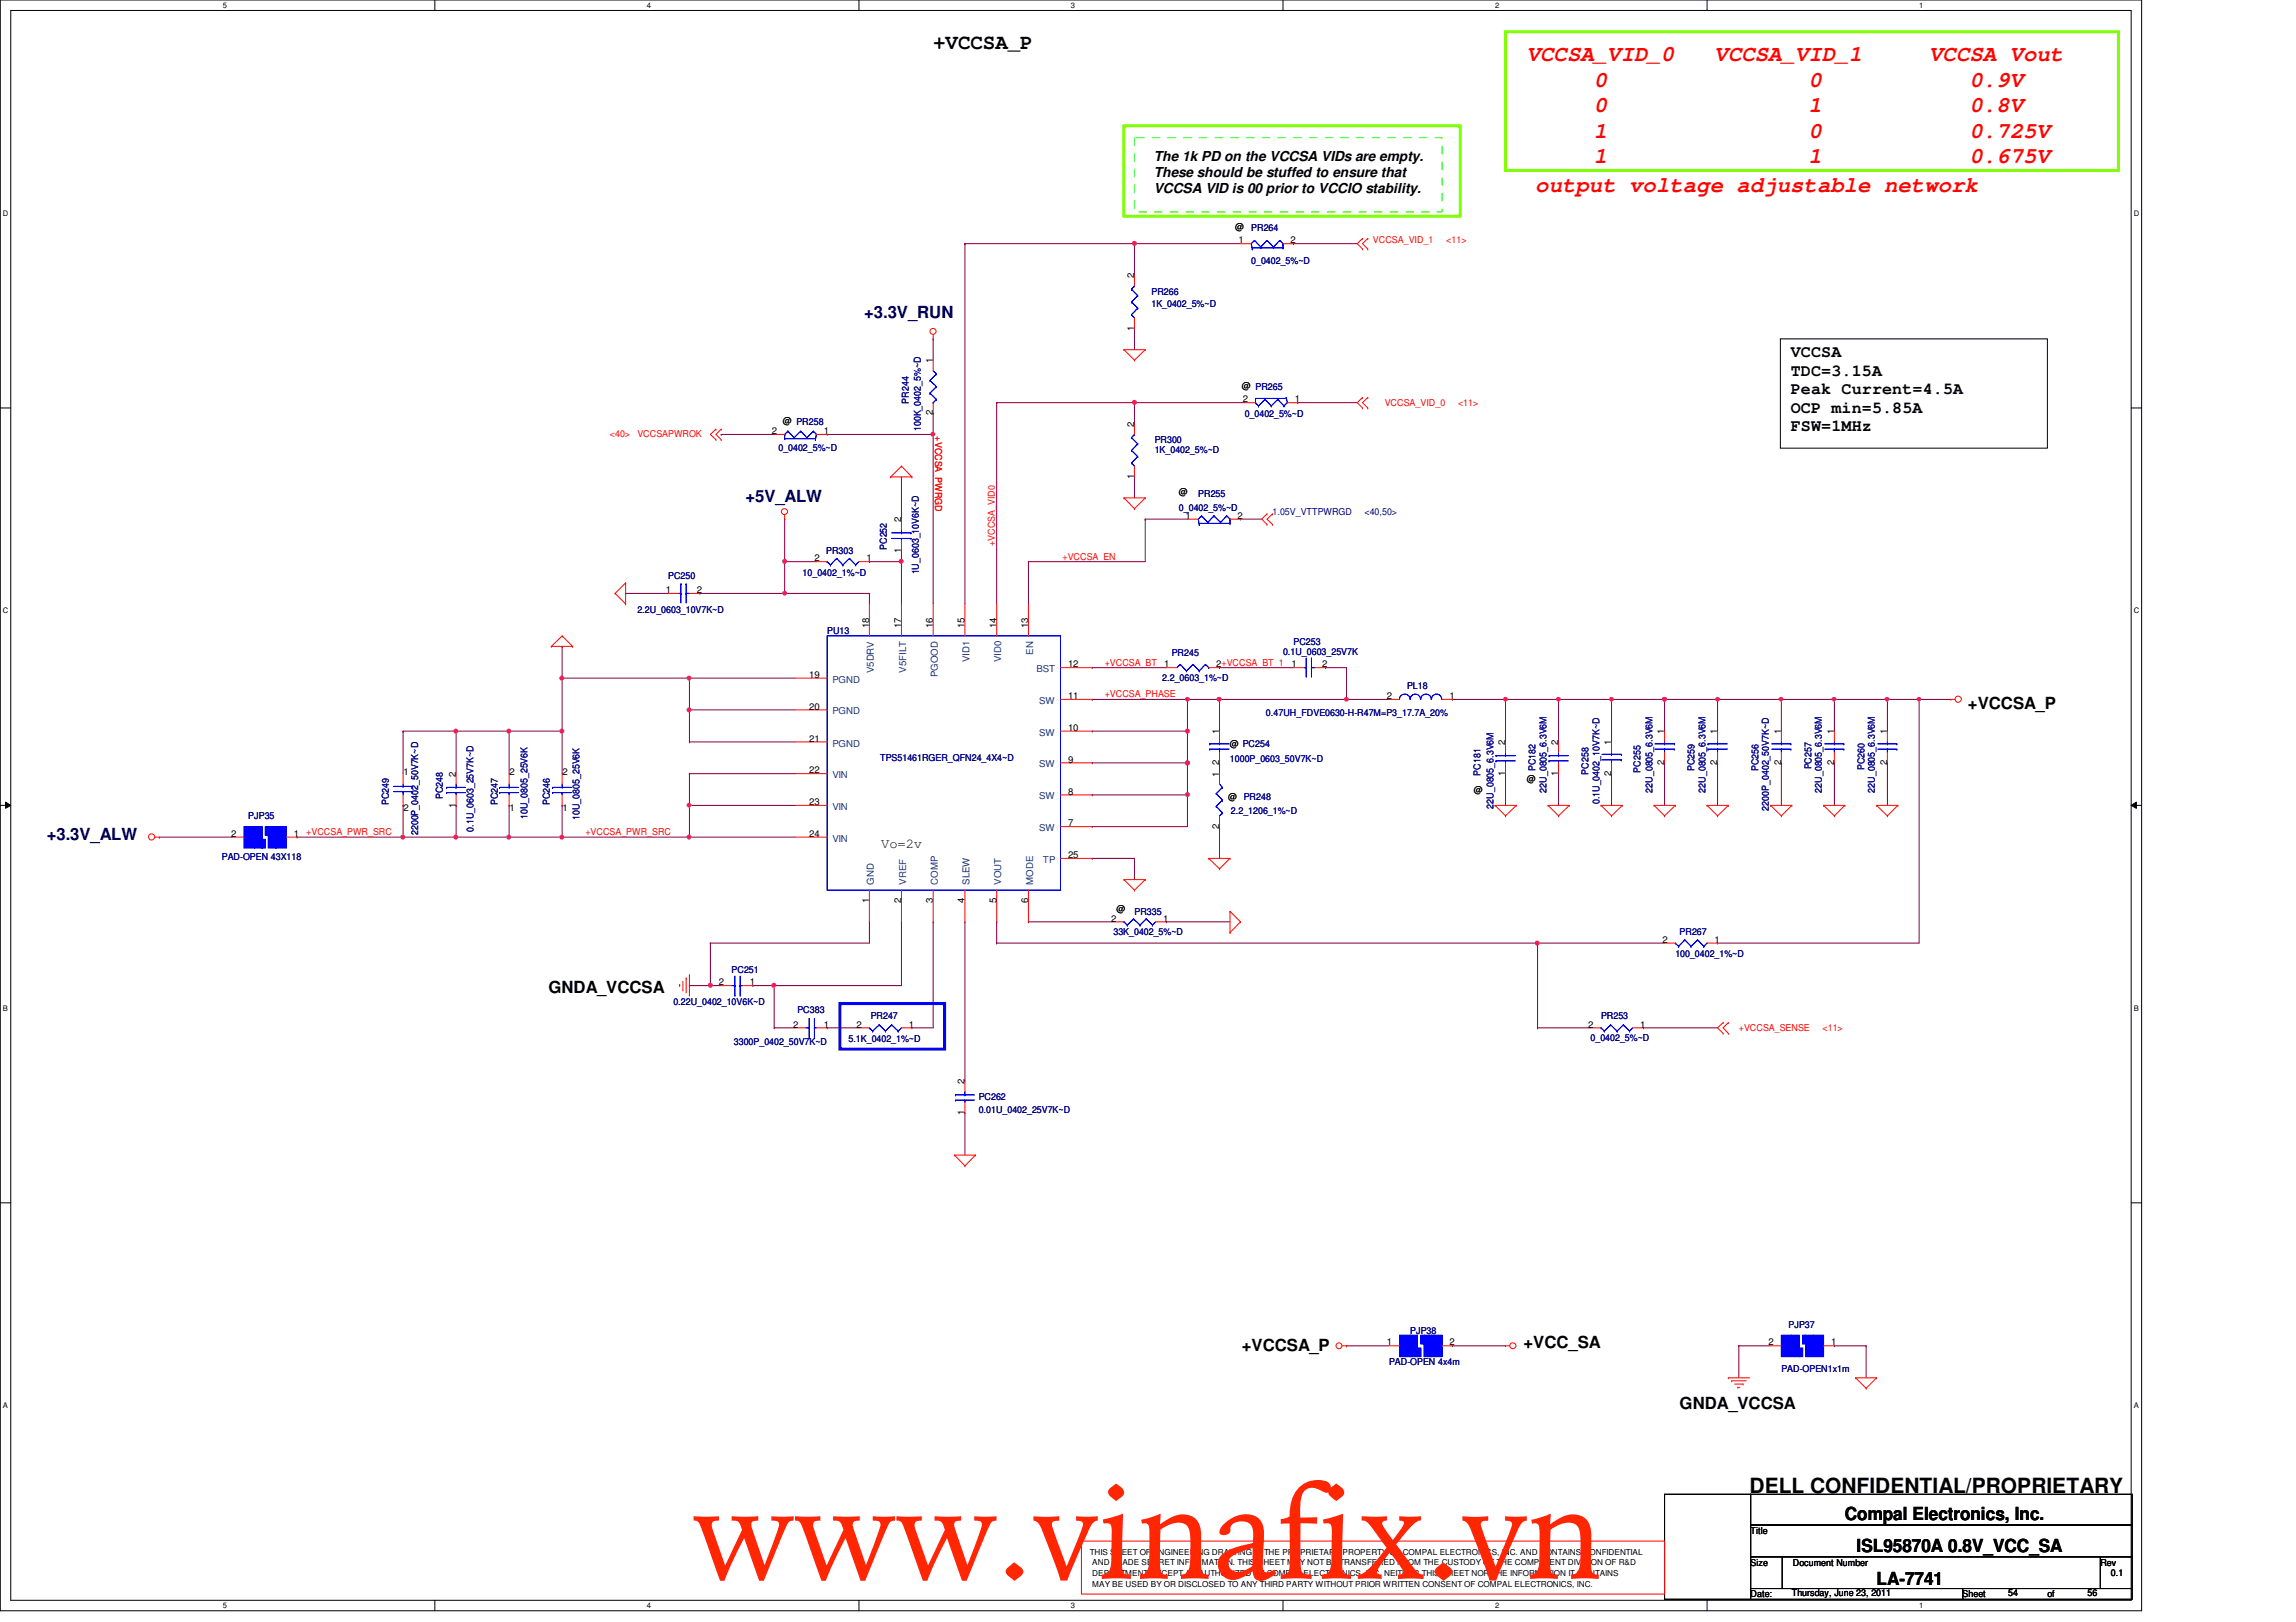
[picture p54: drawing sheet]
<svg xmlns="http://www.w3.org/2000/svg" width="297mm" height="210mm" viewBox="0 0 297 210" stroke-linecap="round" stroke-linejoin="round" font-family="sans-serif">
<defs><g id="words">
<text font-size="16.9" fill="#ff2600" x="89.6" y="204.3">www.vinafix.vn</text>
<g font-size="2.9" fill="#f00">
<text x="197.5" y="7.9">VCCSA_VID_0</text>
<text x="206.2" y="11.2">0</text>
<text x="221.8" y="7.9">VCCSA_VID_1</text>
<text x="234" y="11.2">0</text>
<text x="249.6" y="7.9">VCCSA Vout</text>
<text x="254.8" y="11.2">0.9V</text>
<text x="206.2" y="14.5">0</text>
<text x="206.2" y="17.8">1</text>
<text x="234" y="14.5">1</text>
<text x="234" y="17.8">0</text>
<text x="254.8" y="14.5">0.8V</text>
<text x="254.8" y="17.8">0.725V</text>
<text x="206.2" y="21.1">1</text>
<text x="234" y="21.1">1</text>
<text x="254.8" y="21.1">0.675V</text>
<text x="198.6" y="24.8">output voltage adjustable network</text>
</g>
<g font-size="2.7">
<text x="120.7" y="6.4">+VCCSA_P</text>
<text x="226.4" y="193.2">DELL CONFIDENTIAL/PROPRIETARY</text>
</g>
<g font-size="2.3">
<text x="238.7" y="196.6">Compal Electronics, Inc.</text>
<text x="240.2" y="200.9">ISL95870A 0.8V_VCC_SA</text>
<text x="242.8" y="205.1">LA-7741</text>
</g>
<g font-size="2.2" fill="#000040">
<text x="111.8" y="41.1">+3.3V_RUN</text>
<text x="96.4" y="65">+5V_ALW</text>
<text x="6.1" y="108.7">+3.3V_ALW</text>
</g>
<g font-size="2.2">
<text x="231.7" y="46.2">VCCSA</text>
<text x="231.7" y="48.6">TDC=3.15A</text>
<text x="231.7" y="51">Peak Current=4.5A</text>
<text x="231.7" y="53.4">OCP min=5.85A</text>
<text x="231.7" y="55.8">FSW=1MHz</text>
<text x="254.6" y="91.7">+VCCSA_P</text>
<text x="70.9" y="128.5">GNDA_VCCSA</text>
<text x="160.7" y="174.8">+VCCSA_P</text>
<text x="197.1" y="174.4">+VCC_SA</text>
<text x="217.3" y="182.4">GNDA_VCCSA</text>
</g>
<g font-size="1.8">
<text x="149.3" y="20.8">The 1k PD on the VCCSA VIDs are empty.</text>
<text x="149.3" y="22.9">These should be stuffed to ensure that</text>
<text x="149.3" y="24.9">VCCSA VID is 00 prior to VCCIO stability.</text>
<text x="114" y="109.7">Vo=2v</text>
</g>
<g font-size="1.2">
<text x="159.8" y="29.8">@</text>
<text x="160.2" y="31.5">1</text>
<text x="167" y="31.5">2</text>
<text x="146.7" y="36" transform="rotate(-90 146.7 36)">2</text>
<text x="120.7" y="47" transform="rotate(-90 120.7 47)">1</text>
<text x="146.7" y="42.8" transform="rotate(-90 146.7 42.8)">1</text>
<text x="120.7" y="53.8" transform="rotate(-90 120.7 53.8)">2</text>
<text x="160.7" y="50.4">@ PR265</text>
<text x="160.8" y="52.1">2</text>
<text x="167.5" y="52.1">1</text>
<text x="99.9" y="56.2">2</text>
<text x="101.3" y="54.9">@ PR258</text>
<text x="106.6" y="56.2">1</text>
<text x="146.7" y="55.2" transform="rotate(-90 146.7 55.2)">2</text>
<text x="146.7" y="62" transform="rotate(-90 146.7 62)">1</text>
<text x="152.5" y="64.1">@</text>
<text x="116.6" y="71.6" transform="rotate(-90 116.6 71.6)">1</text>
<text x="116.6" y="67.6" transform="rotate(-90 116.6 67.6)">2</text>
<text x="153.4" y="67.1">1</text>
<text x="160.1" y="67.1">2</text>
<text x="86.1" y="76.8">1</text>
<text x="90.2" y="76.8">2</text>
<text x="105.4" y="72.6">2</text>
<text x="112.1" y="72.6">1</text>
<text x="112.4" y="81.3" transform="rotate(-90 112.4 81.3)">18</text>
<text x="116.6" y="81.3" transform="rotate(-90 116.6 81.3)">17</text>
<text x="120.7" y="81.3" transform="rotate(-90 120.7 81.3)">16</text>
<text x="124.8" y="81.3" transform="rotate(-90 124.8 81.3)">15</text>
<text x="128.9" y="81.3" transform="rotate(-90 128.9 81.3)">14</text>
<text x="133" y="81.3" transform="rotate(-90 133 81.3)">13</text>
<text x="104.7" y="87.7">19</text>
<text x="138.2" y="86.4">12</text>
<text x="150.6" y="86.4">1</text>
<text x="157.3" y="86.4">2+VCCSA_BT_1</text>
<text x="167.1" y="86.4">1</text>
<text x="171.1" y="86.4">2</text>
<text x="104.7" y="91.8">20</text>
<text x="104.7" y="96">21</text>
<text x="138.2" y="90.5">11</text>
<text x="138.2" y="94.6">10</text>
<text x="157.7" y="95" transform="rotate(-90 157.7 95)">1</text>
<text x="179.4" y="90.5">2</text>
<text x="187.5" y="90.5">1</text>
<text x="215.3" y="95" transform="rotate(-90 215.3 95)">1</text>
<text x="222.2" y="95" transform="rotate(-90 222.2 95)">1</text>
<text x="230.4" y="95" transform="rotate(-90 230.4 95)">1</text>
<text x="237.3" y="95" transform="rotate(-90 237.3 95)">1</text>
<text x="244.1" y="95" transform="rotate(-90 244.1 95)">1</text>
<text x="52.2" y="100.2">1</text>
<text x="59" y="100.5" transform="rotate(-90 59 100.5)">2</text>
<text x="65.9" y="100.2">2</text>
<text x="72.8" y="100.2">2</text>
<text x="104.7" y="100.1">22</text>
<text x="138.2" y="98.7">9</text>
<text x="157.7" y="100.5" transform="rotate(-90 157.7 100.5)">1</text>
<text x="157.7" y="99" transform="rotate(-90 157.7 99)">2</text>
<text x="159.1" y="96.7">@ PC254</text>
<text x="194.7" y="100.4" transform="rotate(-90 194.7 100.4)">1</text>
<text x="194.7" y="96.4" transform="rotate(-90 194.7 96.4)">2</text>
<text x="197.5" y="101.3">@</text>
<text x="201.6" y="100.4" transform="rotate(-90 201.6 100.4)">1</text>
<text x="201.6" y="96.4" transform="rotate(-90 201.6 96.4)">2</text>
<text x="208.4" y="100.4" transform="rotate(-90 208.4 100.4)">2</text>
<text x="208.4" y="96.4" transform="rotate(-90 208.4 96.4)">1</text>
<text x="215.3" y="99" transform="rotate(-90 215.3 99)">2</text>
<text x="222.2" y="99" transform="rotate(-90 222.2 99)">2</text>
<text x="230.4" y="99" transform="rotate(-90 230.4 99)">2</text>
<text x="237.3" y="99" transform="rotate(-90 237.3 99)">2</text>
<text x="244.1" y="99" transform="rotate(-90 244.1 99)">2</text>
<text x="52.2" y="105">2</text>
<text x="59" y="104.5" transform="rotate(-90 59 104.5)">1</text>
<text x="65.9" y="105">1</text>
<text x="72.8" y="105">1</text>
<text x="104.7" y="104.2">23</text>
<text x="138.2" y="102.8">8</text>
<text x="138.2" y="106.9">7</text>
<text x="157.7" y="107.2" transform="rotate(-90 157.7 107.2)">2</text>
<text x="158.9" y="103.6">@</text>
<text x="190.7" y="102.6">@</text>
<text x="29.9" y="108.3">2</text>
<text x="38" y="108.3">1</text>
<text x="104.7" y="108.3">24</text>
<text x="138.2" y="111">25</text>
<text x="112.4" y="116.8" transform="rotate(-90 112.4 116.8)">1</text>
<text x="116.6" y="116.8" transform="rotate(-90 116.6 116.8)">2</text>
<text x="120.7" y="116.8" transform="rotate(-90 120.7 116.8)">3</text>
<text x="124.8" y="116.8" transform="rotate(-90 124.8 116.8)">4</text>
<text x="128.9" y="116.8" transform="rotate(-90 128.9 116.8)">5</text>
<text x="133" y="116.8" transform="rotate(-90 133 116.8)">6</text>
<text x="143.8" y="119.3">2</text>
<text x="144.4" y="118">@</text>
<text x="150.5" y="119.3">1</text>
<text x="215.1" y="122">2</text>
<text x="221.8" y="122">1</text>
<text x="93" y="127.5">2</text>
<text x="97" y="127.5">1</text>
<text x="102.6" y="133">2</text>
<text x="106.6" y="133">1</text>
<text x="110.8" y="133">2</text>
<text x="117.6" y="133">1</text>
<text x="205.5" y="133">2</text>
<text x="212.2" y="133">1</text>
<text x="124.8" y="140.3" transform="rotate(-90 124.8 140.3)">2</text>
<text x="124.8" y="144.3" transform="rotate(-90 124.8 144.3)">1</text>
<text x="179.4" y="174.1">1</text>
<text x="187.5" y="174.1">2</text>
<text x="228.8" y="174.1">2</text>
<text x="236.9" y="174.1">1</text>
<text x="226.5" y="198.5">Title</text>
<text x="226.5" y="202.6">Size</text>
<text x="231.9" y="202.6">Document Number</text>
<text x="271.7" y="202.6">Rev</text>
<text x="226.5" y="206.7">Date:</text>
<text x="231.8" y="206.6">Thursday, June 23, 2011</text>
<text x="253.9" y="206.7">Sheet</text>
<text x="259.8" y="206.6">54</text>
<text x="264.9" y="206.7">of</text>
<text x="270.1" y="206.6">56</text>
<text x="273.1" y="204">0.1</text>
</g>
<g font-size="1.2" fill="#000080">
<text x="161.9" y="29.9">PR264</text>
<text x="161.9" y="34.2">0_0402_5%~D</text>
<text x="149" y="38.1">PR266</text>
<text x="149" y="39.8">1K_0402_5%~D</text>
<text x="117.6" y="52.2" transform="rotate(-90 117.6 52.2)">PR244</text>
<text x="161" y="53.9">0_0402_5%~D</text>
<text x="100.7" y="58.3">0_0402_5%~D</text>
<text x="119.1" y="55.8" transform="rotate(-90 119.1 55.8)">100K_0402_5%~D</text>
<text x="149.4" y="57.4">PR300</text>
<text x="149.4" y="58.6">1K_0402_5%~D</text>
<text x="155" y="64.3">PR255</text>
<text x="106.9" y="71.8">PR303</text>
<text x="114.7" y="71.2" transform="rotate(-90 114.7 71.2)">PC252</text>
<text x="152.5" y="66.1">0_0402_5%~D</text>
<text x="164.6" y="66.7">1.05V_VTTPWRGD</text>
<text x="176.5" y="66.7">&lt;40,50&gt;</text>
<text x="86.4" y="74.9">PC250</text>
<text x="103.8" y="74.5">10_0402_1%~D</text>
<text x="118.9" y="74.3" transform="rotate(-90 118.9 74.3)">1U_0603_10V6K~D</text>
<text x="82.5" y="79.3">2.2U_0603_10V7K~D</text>
<text x="107" y="82">PU13</text>
<text x="167.3" y="83.4">PC253</text>
<text x="150.4" y="88.1">2.2_0603_1%~D</text>
<text x="151.6" y="84.9">PR245</text>
<text x="166" y="84.8">0.1U_0603_25V7K</text>
<text x="182" y="89.2">PL18</text>
<text x="163.8" y="92.6">0.47UH_FDVE0630-H-R47M=P3_17.7A_20%</text>
<text x="113.9" y="98.5">TPS51461RGER_QFN24_4X4~D</text>
<text x="159.1" y="98.6">1000P_0603_50V7K~D</text>
<text x="191.6" y="100.4" transform="rotate(-90 191.6 100.4)">PC181</text>
<text x="198.7" y="99.8" transform="rotate(-90 198.7 99.8)">PC182</text>
<text x="205.5" y="100.2" transform="rotate(-90 205.5 100.2)">PC258</text>
<text x="212.3" y="100" transform="rotate(-90 212.3 100)">PC255</text>
<text x="219.2" y="99.8" transform="rotate(-90 219.2 99.8)">PC259</text>
<text x="227.5" y="99.8" transform="rotate(-90 227.5 99.8)">PC256</text>
<text x="234.4" y="99.6" transform="rotate(-90 234.4 99.6)">PC257</text>
<text x="241.2" y="99.7" transform="rotate(-90 241.2 99.7)">PC260</text>
<text x="32.1" y="106">PJP35</text>
<text x="50.3" y="104.2" transform="rotate(-90 50.3 104.2)">PC249</text>
<text x="57.3" y="103.4" transform="rotate(-90 57.3 103.4)">PC248</text>
<text x="61.3" y="107.7" transform="rotate(-90 61.3 107.7)">0.1U_0603_25V7K~D</text>
<text x="64.4" y="104.2" transform="rotate(-90 64.4 104.2)">PC247</text>
<text x="68.2" y="106" transform="rotate(-90 68.2 106)">10U_0805_25V6K</text>
<text x="71.1" y="104.2" transform="rotate(-90 71.1 104.2)">PC246</text>
<text x="75" y="106.1" transform="rotate(-90 75 106.1)">10U_0805_25V6K</text>
<text x="159.3" y="105.4">2.2_1206_1%~D</text>
<text x="160.9" y="103.6">PR248</text>
<text x="193.2" y="104.6" transform="rotate(-90 193.2 104.6)">22U_0805_6.3V6M</text>
<text x="200.1" y="102.6" transform="rotate(-90 200.1 102.6)">22U_0805_6.3V6M</text>
<text x="206.9" y="104.1" transform="rotate(-90 206.9 104.1)">0.1U_0402_10V7K~D</text>
<text x="213.8" y="102.6" transform="rotate(-90 213.8 102.6)">22U_0805_6.3V6M</text>
<text x="220.6" y="102.6" transform="rotate(-90 220.6 102.6)">22U_0805_6.3V6M</text>
<text x="228.9" y="104.9" transform="rotate(-90 228.9 104.9)">2200P_0402_50V7K~D</text>
<text x="235.7" y="102.6" transform="rotate(-90 235.7 102.6)">22U_0805_6.3V6M</text>
<text x="242.6" y="102.6" transform="rotate(-90 242.6 102.6)">22U_0805_6.3V6M</text>
<text x="28.7" y="111.3">PAD-OPEN 43X118</text>
<text x="54.1" y="108.1" transform="rotate(-90 54.1 108.1)">2200P_0402_50V7K~D</text>
<text x="146.8" y="118.4">PR335</text>
<text x="94.7" y="125.9">PC251</text>
<text x="144.1" y="121">33K_0402_5%~D</text>
<text x="216.7" y="123.9">100_0402_1%~D</text>
<text x="217.3" y="121">PR267</text>
<text x="87.1" y="130">0.22U_0402_10V6K~D</text>
<text x="103.2" y="131.1">PC383</text>
<text x="112.6" y="131.8">PR247</text>
<text x="207.1" y="131.8">PR253</text>
<text x="95" y="135.3">3300P_0402_50V7K~D</text>
<text x="109.8" y="134.9">5.1K_0402_1%~D</text>
<text x="205.8" y="134.7">0_0402_5%~D</text>
<text x="126.6" y="142.4">PC262</text>
<text x="126.6" y="144.1">0.01U_0402_25V7K~D</text>
<text x="182.5" y="172.6">PJP38</text>
<text x="231.4" y="171.9">PJP37</text>
<text x="179.7" y="176.7">PAD-OPEN 4x4m</text>
<text x="230.5" y="177.5">PAD-OPEN1x1m</text>
</g>
<g font-size="1.2" fill="#f00">
<text x="177.6" y="31.5">VCCSA_VID_1</text>
<text x="187.1" y="31.5">&lt;11&gt;</text>
<text x="179.2" y="52.6">VCCSA_VID_0</text>
<text x="188.6" y="52.6">&lt;11&gt;</text>
<text x="78.9" y="56.6">&lt;40&gt;</text>
<text x="82.5" y="56.6">VCCSAPWROK</text>
<text x="121" y="56.5" transform="rotate(90 121 56.5)">+VCCSA_PWRGD</text>
<text x="128.7" y="70.7" transform="rotate(-90 128.7 70.7)">+VCCSA_VID0</text>
<text x="137.5" y="72.4">+VCCSA_EN</text>
<text x="142.9" y="86.1">+VCCSA_BT</text>
<text x="142.9" y="90.3">+VCCSA_PHASE</text>
<text x="39.6" y="108.1">+VCCSA_PWR_SRC</text>
<text x="75.7" y="108.1">+VCCSA_PWR_SRC</text>
<text x="225" y="133.5">+VCCSA_SENSE</text>
<text x="235.8" y="133.5">&lt;11&gt;</text>
</g>
<g font-size="1.2" fill="#004080">
<text x="107.7" y="88.3">PGND</text>
<text x="113.1" y="87.1" transform="rotate(-90 113.1 87.1)">V5DRV</text>
<text x="117.2" y="87" transform="rotate(-90 117.2 87)">V5FILT</text>
<text x="121.3" y="87.6" transform="rotate(-90 121.3 87.6)">PGOOD</text>
<text x="125.4" y="85.7" transform="rotate(-90 125.4 85.7)">VID1</text>
<text x="129.5" y="85.7" transform="rotate(-90 129.5 85.7)">VID0</text>
<text x="133.6" y="84.7" transform="rotate(-90 133.6 84.7)">EN</text>
<text x="134.1" y="87">BST</text>
<text x="107.7" y="92.5">PGND</text>
<text x="134.4" y="91.1">SW</text>
<text x="134.4" y="95.2">SW</text>
<text x="107.7" y="96.6">PGND</text>
<text x="107.7" y="100.7">VIN</text>
<text x="134.4" y="99.3">SW</text>
<text x="107.7" y="104.8">VIN</text>
<text x="134.4" y="103.5">SW</text>
<text x="134.4" y="107.6">SW</text>
<text x="107.7" y="108.9">VIN</text>
<text x="134.9" y="111.7">TP</text>
<text x="113.1" y="114.5" transform="rotate(-90 113.1 114.5)">GND</text>
<text x="117.2" y="114.5" transform="rotate(-90 117.2 114.5)">VREF</text>
<text x="121.3" y="114.5" transform="rotate(-90 121.3 114.5)">COMP</text>
<text x="125.4" y="114.5" transform="rotate(-90 125.4 114.5)">SLEW</text>
<text x="129.5" y="114.5" transform="rotate(-90 129.5 114.5)">VOUT</text>
<text x="133.6" y="114.5" transform="rotate(-90 133.6 114.5)">MODE</text>
</g>
<g font-size="1.1">
<text x="141" y="201.2">THIS SHEET OF ENGINEERING DRAWING IS THE PROPRIETARY PROPERTY OF COMPAL ELECTRONICS, INC. AND CONTAINS CONFIDENTIAL</text>
<text x="141.3" y="202.6">AND TRADE SECRET INFORMATION. THIS SHEET MAY NOT BE TRANSFERED FROM THE CUSTODY OF THE COMPETENT DIVISION OF R&amp;D</text>
<text x="141.3" y="204">DEPARTMENT EXCEPT AS AUTHORIZED BY COMPAL ELECTRONICS, INC. NEITHER THIS SHEET NOR THE INFORMATION IT CONTAINS</text>
<text x="141.3" y="205.3">MAY BE USED BY OR DISCLOSED TO ANY THIRD PARTY WITHOUT PRIOR WRITTEN CONSENT OF COMPAL ELECTRONICS, INC.</text>
</g>
<g font-size="1">
<text x="28.8" y="1">5</text>
<text x="83.7" y="1">4</text>
<text x="138.6" y="1">3</text>
<text x="193.4" y="1">2</text>
<text x="248.3" y="1">1</text>
<text x=".4" y="27.9">D</text>
<text x="276.1" y="27.9">D</text>
<text x=".4" y="79.4">C</text>
<text x="276.1" y="79.4">C</text>
<text x=".4" y="130.8">B</text>
<text x="276.1" y="130.8">B</text>
<text x=".4" y="182.2">A</text>
<text x="276.1" y="182.2">A</text>
<text x="28.8" y="208.1">5</text>
<text x="83.7" y="208.1">4</text>
<text x="138.6" y="208.1">3</text>
<text x="193.4" y="208.1">2</text>
<text x="248.3" y="208.1">1</text>
</g>
</g></defs>
<path d="M0 0h277.1v208.4h-277.1zM1.4 1.4h274.3v205.7h-274.3z" fill="none" stroke="#000" stroke-width=".13"/>
<g fill="#fff">
<path d="M28.8 .1h.6v1.1h-.6z"/>
<path d="M28.8 207.2h.6v1.1h-.6z"/>
</g>
<path d="M56.3 0v1.4M56.3 207.1v1.3" fill="none" stroke="#000" stroke-width=".13"/>
<g fill="#fff">
<path d="M83.7 .1h.5v1.1h-.5z"/>
<path d="M83.7 207.2h.5v1.1h-.5z"/>
</g>
<path d="M111.1 0v1.4M111.1 207.1v1.3" fill="none" stroke="#000" stroke-width=".13"/>
<g fill="#fff">
<path d="M138.6 .1h.5v1.1h-.5z"/>
<path d="M138.6 207.2h.5v1.1h-.5z"/>
</g>
<path d="M166 0v1.4M166 207.1v1.3" fill="none" stroke="#000" stroke-width=".13"/>
<g fill="#fff">
<path d="M193.4 .1h.6v1.1h-.6z"/>
<path d="M193.4 207.2h.6v1.1h-.6z"/>
</g>
<path d="M220.8 0v1.4M220.8 207.1v1.3" fill="none" stroke="#000" stroke-width=".13"/>
<g fill="#fff">
<path d="M248.3 .1h.5v1.1h-.5z"/>
<path d="M248.3 207.2h.5v1.1h-.5z"/>
<path d="M.4 27.1h.7v1.1h-.7z"/>
<path d="M276.1 27.1h.7v1.1h-.7z"/>
<path d="M.4 78.5h.7v1.1h-.7z"/>
<path d="M276.1 78.5h.7v1.1h-.7z"/>
</g>
<path d="M0 52.8h1.4M275.7 52.8h1.4" fill="none" stroke="#000" stroke-width=".13"/>
<g fill="#fff">
<path d="M.4 129.9h.6v1.1h-.6z"/>
<path d="M276.1 129.9h.6v1.1h-.6z"/>
</g>
<path d="M0 104.2h1.4M.7 103.8l.7 .4-.7 .4zM275.7 104.2l.7-.4v.8zM275.7 104.2h1.4" fill="none" stroke="#000" stroke-width=".13"/>
<path d="M.7 103.8l.7 .4-.7 .4zM275.7 104.2l.7-.4v.8z" fill="#000"/>
<g fill="#fff">
<path d="M.4 181.4h.6v1.1h-.6z"/>
<path d="M276.1 181.4h.6v1.1h-.6z"/>
</g>
<path d="M0 155.7h1.4M275.7 155.7h1.4" fill="none" stroke="#000" stroke-width=".13"/>
<path d="M59 108.3h.1M59 108.3h6.9" fill="none" stroke="#800040" stroke-width=".13"/>
<circle cx="65.8" cy="108.3" r=".26" fill="#f0f"/>
<circle cx="65.8" cy="108.3" r=".26" fill="none" stroke="#f0f" stroke-width=".13"/>
<circle cx="59" cy="108.3" r=".26" fill="#f0f"/>
<circle cx="59" cy="108.3" r=".26" fill="none" stroke="#f0f" stroke-width=".13"/>
<path d="M59 94.6h.1M59 94.6h6.9" fill="none" stroke="#800040" stroke-width=".13"/>
<circle cx="65.8" cy="94.6" r=".26" fill="#f0f"/>
<circle cx="65.8" cy="94.6" r=".26" fill="none" stroke="#f0f" stroke-width=".13"/>
<circle cx="59" cy="94.6" r=".26" fill="#f0f"/>
<circle cx="59" cy="94.6" r=".26" fill="none" stroke="#f0f" stroke-width=".13"/>
<g fill="none" stroke="#800040" stroke-width=".13">
<path d="M72.7 94.6h.1M72.7 94.6v5.5M157.8 86.4h.1M157.8 86.4h9.5M208.5 90.5h.1M208.5 90.5v5.5M208.5 90.5h6.8M52.2 104.2h.1M52.2 104.2v4.1M59 104.2h.1M59 104.2v4.1M65.9 104.2h.1"/>
<path d="M65.9 104.2v4.1M72.7 104.2h.1M72.7 104.2v4.1M89.2 108.3h.1M89.2 108.3h13.7"/>
</g>
<circle cx="215.3" cy="90.5" r=".25" fill="#f0f"/>
<circle cx="215.3" cy="90.5" r=".25" fill="none" stroke="#f0f" stroke-width=".13"/>
<circle cx="208.5" cy="90.5" r=".25" fill="#f0f"/>
<circle cx="208.5" cy="90.5" r=".25" fill="none" stroke="#f0f" stroke-width=".13"/>
<path d="M215.3 90.5h.1M215.3 90.5v4.1M215.3 90.5h6.9M222.2 90.5h.1M222.2 90.5v4.1" fill="none" stroke="#800040" stroke-width=".13"/>
<circle cx="215.3" cy="90.5" r=".25" fill="#f0f"/>
<circle cx="215.3" cy="90.5" r=".25" fill="none" stroke="#f0f" stroke-width=".13"/>
<path d="M52.2 94.6h.1M52.2 94.6v5.5M59 94.6h.1M59 94.6v5.5M52.2 108.3h.1M52.2 108.3h6.8" fill="none" stroke="#800040" stroke-width=".13"/>
<circle cx="52.1" cy="108.3" r=".26" fill="#f0f"/>
<circle cx="52.1" cy="108.3" r=".26" fill="none" stroke="#f0f" stroke-width=".13"/>
<g fill="none" stroke="#800040" stroke-width=".13">
<path d="M222.2 98.7h.1M222.2 98.7v5.5M230.5 90.5h.1M230.5 90.5v4.1M248.3 90.5h.1M248.3 90.5h4.1M20.6 108.3h.1M20.6 108.3h9.6M208.5 100.1h.1M208.5 100.1v4.1M174.2 174.2h.1M174.2 174.2h5.5"/>
<path d="M225 174.2h.1M225 174.2h4.1M225 174.2v4.1M237.3 174.2h.1M237.3 174.2h4.1M241.4 174.2h.1M241.4 174.2v4.1"/>
</g>
<circle cx="230.4" cy="90.5" r=".25" fill="#f0f"/>
<circle cx="230.4" cy="90.5" r=".25" fill="none" stroke="#f0f" stroke-width=".13"/>
<path d="M222.2 90.5h.1M222.2 90.5h8.3" fill="none" stroke="#800040" stroke-width=".13"/>
<circle cx="222.2" cy="90.5" r=".25" fill="#f0f"/>
<circle cx="222.2" cy="90.5" r=".25" fill="none" stroke="#f0f" stroke-width=".13"/>
<path d="M65.9 94.6h.1M65.9 94.6v5.5M65.9 94.6h6.8M157.8 90.5h.1M157.8 98.7h.1M157.8 90.5v4.1M157.8 98.7v1.4M230.5 98.7h.1M230.5 98.7v5.5M157.8 107h.1M157.8 107v4.1" fill="none" stroke="#800040" stroke-width=".13"/>
<circle cx="72.7" cy="94.6" r=".26" fill="#f0f"/>
<circle cx="72.7" cy="94.6" r=".26" fill="none" stroke="#f0f" stroke-width=".13"/>
<g fill="none" stroke="#800040" stroke-width=".13">
<path d="M141.3 86.4h.1M141.3 86.4h9.6M215.3 98.7h.1M215.3 98.7v5.5M230.5 90.5h.1M230.5 90.5h13.7M237.3 98.7h.1M237.3 90.5h.1M237.3 90.5v4.1M237.3 98.7v5.5M244.2 98.7h.1M244.2 90.5h.1"/>
<path d="M244.2 90.5v4.1M244.2 98.7v5.5M212.6 133h.1M212.6 133h9.6M187.9 174.2h.1M187.9 174.2h6.9"/>
</g>
<circle cx="237.3" cy="90.5" r=".25" fill="#f0f"/>
<circle cx="237.3" cy="90.5" r=".25" fill="none" stroke="#f0f" stroke-width=".13"/>
<path d="M157.8 90.5h.1M157.8 90.5h16.4" fill="none" stroke="#800040" stroke-width=".13"/>
<circle cx="157.7" cy="90.5" r=".25" fill="#f0f"/>
<circle cx="157.7" cy="90.5" r=".25" fill="none" stroke="#f0f" stroke-width=".13"/>
<g fill="none" stroke="#800040" stroke-width=".13">
<path d="M93.3 56.2h.1M93.3 56.2h6.9M148.2 67.2h.1M148.2 67.2v5.5M148.2 67.2h5.4M160.5 67.2h.1M160.5 67.2h2.7M141.3 94.6h.1M141.3 94.6h12.3M153.6 90.5h.1M153.6 94.6h.1M153.6 90.5v8.2"/>
<path d="M171.5 86.4h.1M171.5 86.4h2.7M174.2 86.4h.1M174.2 86.4v4.1M141.3 107h.1M141.3 107h12.3"/>
</g>
<circle cx="153.6" cy="98.7" r=".26" fill="#f0f"/>
<circle cx="153.6" cy="98.7" r=".26" fill="none" stroke="#f0f" stroke-width=".13"/>
<circle cx="153.6" cy="94.6" r=".26" fill="#f0f"/>
<circle cx="153.6" cy="94.6" r=".26" fill="none" stroke="#f0f" stroke-width=".13"/>
<path d="M141.3 102.9h.1M141.3 102.9h12.3M153.6 102.9h.1M153.6 102.9v4.1" fill="none" stroke="#800040" stroke-width=".13"/>
<circle cx="153.6" cy="102.8" r=".26" fill="#f0f"/>
<circle cx="153.6" cy="102.8" r=".26" fill="none" stroke="#f0f" stroke-width=".13"/>
<path d="M141.3 98.7h.1M141.3 98.7h12.3M153.6 90.5h.1M153.6 90.5h4.2" fill="none" stroke="#800040" stroke-width=".13"/>
<circle cx="157.7" cy="90.5" r=".25" fill="#f0f"/>
<circle cx="157.7" cy="90.5" r=".25" fill="none" stroke="#f0f" stroke-width=".13"/>
<circle cx="153.6" cy="90.5" r=".25" fill="#f0f"/>
<circle cx="153.6" cy="90.5" r=".25" fill="none" stroke="#f0f" stroke-width=".13"/>
<path d="M174.2 90.5h.1M174.2 90.5h5.5" fill="none" stroke="#800040" stroke-width=".13"/>
<circle cx="174.2" cy="90.5" r=".25" fill="#f0f"/>
<circle cx="174.2" cy="90.5" r=".25" fill="none" stroke="#f0f" stroke-width=".13"/>
<path d="M52.2 94.6h.1M52.2 94.6h6.8M38.4 108.3h.1M38.4 108.3h13.8M65.9 108.3h.1M65.9 108.3h6.8M89.2 104.2h.1M89.2 104.2h13.7M89.2 104.2v4.1" fill="none" stroke="#800040" stroke-width=".13"/>
<circle cx="89.1" cy="108.3" r=".26" fill="#f0f"/>
<circle cx="89.1" cy="108.3" r=".26" fill="none" stroke="#f0f" stroke-width=".13"/>
<circle cx="89.2" cy="104.2" r=".25" fill="#f0f"/>
<circle cx="89.2" cy="104.2" r=".25" fill="none" stroke="#f0f" stroke-width=".13"/>
<path d="M72.7 108.3h.1M72.7 108.3h16.5" fill="none" stroke="#800040" stroke-width=".13"/>
<circle cx="72.7" cy="108.3" r=".26" fill="#f0f"/>
<circle cx="72.7" cy="108.3" r=".26" fill="none" stroke="#f0f" stroke-width=".13"/>
<g fill="none" stroke="#800040" stroke-width=".13">
<path d="M124.8 31.5h.1M124.8 31.5v46.6M120.7 56.2h.1M120.7 56.2v21.9M128.9 52.1h.1M128.9 52.1v26M146.8 52.1h.1M146.8 52.1v2.8M133 72.7h.1M133 72.7h15.2M133 72.7v5.4M146.8 61.7h.1"/>
<path d="M146.8 61.7v2.7M89.2 100.1h.1M89.2 100.1h13.7M89.2 100.1v4.1"/>
</g>
<circle cx="120.7" cy="56.2" r=".25" fill="#f0f"/>
<circle cx="120.7" cy="56.2" r=".25" fill="none" stroke="#f0f" stroke-width=".13"/>
<path d="M80.9 76.8h.1M80.9 76.8h5.5M101.5 76.8h.1M101.5 76.8h11M116.6 61.7h.1M116.6 61.7v5.5" fill="none" stroke="#800040" stroke-width=".13"/>
<circle cx="101.5" cy="76.8" r=".25" fill="#f0f"/>
<circle cx="101.5" cy="76.8" r=".25" fill="none" stroke="#f0f" stroke-width=".13"/>
<path d="M116.6 72.7h.1M116.6 72.7v5.4" fill="none" stroke="#800040" stroke-width=".13"/>
<circle cx="116.6" cy="72.6" r=".26" fill="#f0f"/>
<circle cx="116.6" cy="72.6" r=".26" fill="none" stroke="#f0f" stroke-width=".13"/>
<path d="M107 56.2h.1M120.7 43.9h.1M120.7 53.5h.1M120.7 43.9v2.7M120.7 53.5v2.7h-13.7M112.5 76.8h.1M112.5 76.8v1.3M72.7 87.8h.1M72.7 87.8v6.8" fill="none" stroke="#800040" stroke-width=".13"/>
<circle cx="72.7" cy="87.8" r=".26" fill="#f0f"/>
<circle cx="72.7" cy="87.8" r=".26" fill="none" stroke="#f0f" stroke-width=".13"/>
<path d="M89.2 96h.1M89.2 91.9h.1M89.2 96h13.7M89.2 91.9v4.1" fill="none" stroke="#800040" stroke-width=".13"/>
<circle cx="89.1" cy="91.9" r=".26" fill="#f0f"/>
<circle cx="89.1" cy="91.9" r=".26" fill="none" stroke="#f0f" stroke-width=".13"/>
<path d="M72.7 83.7h.1M72.7 83.7v4.1M89.2 87.8h.1M89.2 91.9h.1M89.2 87.8h13.7M89.2 91.9h13.7M89.2 87.8v4.1" fill="none" stroke="#800040" stroke-width=".13"/>
<circle cx="89.1" cy="87.8" r=".26" fill="#f0f"/>
<circle cx="89.1" cy="87.8" r=".26" fill="none" stroke="#f0f" stroke-width=".13"/>
<g fill="none" stroke="#800040" stroke-width=".13">
<path d="M72.7 87.8h.1M72.7 87.8h16.5M116.6 119.3h.1M116.6 119.3v8.3M120.7 119.3h.1M120.7 119.3v13.7h-2.7M97.4 127.6h.1M97.4 127.6h2.8M100.2 133h.1M100.2 127.6h.1M100.2 133h2.7M100.2 127.6v5.4"/>
<path d="M118 133h.1"/>
</g>
<circle cx="100.1" cy="127.5" r=".26" fill="#f0f"/>
<circle cx="100.1" cy="127.5" r=".26" fill="none" stroke="#f0f" stroke-width=".13"/>
<path d="M89.2 127.6h.1M89.2 127.6h4.1M91.9 122h.1M91.9 127.6h.1M91.9 122h20.6M91.9 122v5.6M100.2 127.6h.1M100.2 127.6h16.4" fill="none" stroke="#800040" stroke-width=".13"/>
<circle cx="91.9" cy="127.5" r=".26" fill="#f0f"/>
<circle cx="91.9" cy="127.5" r=".26" fill="none" stroke="#f0f" stroke-width=".13"/>
<path d="M128.9 119.3h.1M128.9 119.3v2.7M198.9 122h.1M198.9 122h16.4M124.8 144h.1M124.8 144v5.5" fill="none" stroke="#800040" stroke-width=".13"/>
<circle cx="198.9" cy="122" r=".26" fill="#f0f"/>
<circle cx="198.9" cy="122" r=".26" fill="none" stroke="#f0f" stroke-width=".13"/>
<path d="M248.3 90.5h.1M248.3 90.5v31.5" fill="none" stroke="#800040" stroke-width=".13"/>
<path d="M248.1 90.3h.3l.1 .2-.1 .1-.2 .1-.1-.1z" fill-rule="evenodd" fill="#f0f"/>
<path d="M248.1 90.3h.3l.1 .2-.1 .1-.2 .1-.1-.1z" fill="none" stroke="#f0f" stroke-width=".13"/>
<path d="M244.2 90.5h.1M244.2 90.5h4.1" fill="none" stroke="#800040" stroke-width=".13"/>
<circle cx="244.1" cy="90.5" r=".25" fill="#f0f"/>
<circle cx="244.1" cy="90.5" r=".25" fill="none" stroke="#f0f" stroke-width=".13"/>
<g fill="none" stroke="#800040" stroke-width=".13">
<path d="M90.5 76.8h.1M90.5 76.8h11M101.5 67.2h.1M101.5 72.7h.1M101.5 67.2v5.5M101.5 72.7h4.1M187.9 90.5h.1M187.9 90.5h6.9M124.8 119.3h.1M124.8 119.3v20.6M141.3 111.1h.1M141.3 111.1h5.5"/>
<path d="M146.8 111.1h.1M146.8 111.1v2.7M198.9 133h.1M198.9 133h6.9M198.9 122v11M222.2 122h.1M222.2 122h26.1"/>
</g>
<circle cx="101.5" cy="72.6" r=".26" fill="#f0f"/>
<circle cx="101.5" cy="72.6" r=".26" fill="none" stroke="#f0f" stroke-width=".13"/>
<path d="M101.5 72.7h.1M101.5 72.7v4.1M112.5 72.7h.1M116.6 71.3h.1M116.6 71.3v1.4h-4.1M201.6 90.5h.1M201.6 90.5v5.5" fill="none" stroke="#800040" stroke-width=".13"/>
<circle cx="201.6" cy="90.5" r=".25" fill="#f0f"/>
<circle cx="201.6" cy="90.5" r=".25" fill="none" stroke="#f0f" stroke-width=".13"/>
<path d="M128.9 52.1h.1M128.9 52.1h17.9M194.8 90.5h.1M194.8 90.5v5.5M201.6 90.5h.1M201.6 90.5h6.9M194.8 100.1h.1M194.8 100.1v4.1M201.6 100.1h.1M201.6 100.1v4.1" fill="none" stroke="#800040" stroke-width=".13"/>
<circle cx="146.8" cy="52.1" r=".26" fill="#f0f"/>
<circle cx="146.8" cy="52.1" r=".26" fill="none" stroke="#f0f" stroke-width=".13"/>
<g fill="none" stroke="#800040" stroke-width=".13">
<path d="M146.8 52.1h.1M146.8 52.1h14.2M167.9 52.1h.1M167.9 52.1h7.7M153.6 98.7h.1M153.6 98.7v4.2M112.5 119.3h.1M112.5 119.3v2.7M133 119.3h.1M133 119.3h11.1M150.9 119.3h.1M150.9 119.3h8.2"/>
<path d="M107 133h.1M107 133h4.1M128.9 122h.1M128.9 122h70"/>
</g>
<circle cx="153.6" cy="98.7" r=".26" fill="#f0f"/>
<circle cx="153.6" cy="98.7" r=".26" fill="none" stroke="#f0f" stroke-width=".13"/>
<path d="M141.3 90.5h.1M141.3 90.5h12.3M194.8 90.5h.1M194.8 90.5h6.8" fill="none" stroke="#800040" stroke-width=".13"/>
<circle cx="194.8" cy="90.5" r=".25" fill="#f0f"/>
<circle cx="194.8" cy="90.5" r=".25" fill="none" stroke="#f0f" stroke-width=".13"/>
<path d="M146.8 31.5h.1M146.8 31.5h13.7M167.3 31.5h.1M167.3 31.5h8.3" fill="none" stroke="#800040" stroke-width=".13"/>
<circle cx="146.8" cy="31.5" r=".26" fill="#f0f"/>
<circle cx="146.8" cy="31.5" r=".26" fill="none" stroke="#f0f" stroke-width=".13"/>
<path d="M124.8 31.5h.1M124.8 31.5h22M146.8 31.5h.1M146.8 31.5v4.1M146.8 42.5h.1M146.8 42.5v2.8" fill="none" stroke="#800040" stroke-width=".13"/>
<g fill="none" stroke="#f00" stroke-width=".13">
<path d="M146.8 35.6v1.4M176.3 32.2h.1M176.3 30.9h.1M176.3 30.9l-.7 .6 .7 .7M176.9 30.9h.1M176.9 32.2h.1M176.9 30.9l-.6 .6 .6 .7M92.6 56.9h.1M92.6 55.5h.1M92.6 55.5l-.7 .7 .7 .7M93.3 56.9h.1M93.3 55.5h.1"/>
<path d="M93.3 55.5l-.7 .7 .7 .7M100.2 56.2h1.3M105.6 56.2h1.4M120.7 43.9h.1M120.7 43.3v.6M120.7 46.6v1.4M120.7 52.1v1.4M145.4 45.3h.1M145.4 45.3h2.8M145.4 45.3l1.4 1.3M146.8 46.6h.1M146.8 41.1v1.4"/>
<path d="M146.8 54.9v1.3M148.2 45.3h.1M148.2 45.3l-1.4 1.3M176.3 51.4h.1M176.3 52.8h.1M176.3 51.4l-.7 .7 .7 .7M176.9 52.8h.1M176.9 51.4h.1M176.9 51.4l-.6 .7 .6 .7M79.6 76.8h.1M79.6 76.8l1.3 1.3M80.9 75.4h.1"/>
<path d="M80.9 78.1h.1M80.9 75.4v2.7M80.9 75.4l-1.3 1.4M86.4 76.8h1.4M89.2 76.8h1.3M101.5 67.2h.1M101.5 66.6v.6M112.5 78.1v4.2M115.2 61.7h.1M115.2 61.7h2.8M116.6 60.3h.1M116.6 60.3l1.4 1.4"/>
<path d="M116.6 60.3l-1.4 1.4M116.6 78.1v4.2M118 61.7h.1M120.7 78.1v4.2M124.8 78.1v4.2M128.9 78.1v4.2M133 78.1v4.2M145.4 64.4h.1M145.4 64.4h2.8M145.4 64.4l1.4 1.4M146.8 65.8h.1M146.8 60.3v1.4"/>
<path d="M148.2 64.4h.1M148.2 64.4l-1.4 1.4M163.9 66.5h.1M163.9 67.9h.1M163.9 66.5l-.7 .7 .7 .7M164.6 67.9h.1M164.6 66.5h.1M164.6 66.5l-.7 .7 .7 .7M71.3 83.7h.1M71.3 83.7h2.8M72.7 82.3h.1M72.7 82.3l1.4 1.4"/>
<path d="M72.7 82.3l-1.4 1.4M74.1 83.7h.1M102.9 91.9h4.1M102.9 96h4.1M102.9 87.8h4.1M137.2 90.5h4.1M137.2 86.4h4.1M137.2 98.7h4.1M137.2 94.6h4.1M150.9 86.4h1.4M156.4 86.4h1.4M208.5 96v1.4"/>
<path d="M208.5 98.7v1.4M230.5 94.6v1.4M230.5 97.4v1.3M252.4 90.5h.1M252.4 90.5h.5M20.1 108.3h.5M20.6 108.3h.1M52.2 100.1v1.4M52.2 102.9v1.3M65.9 100.1v1.4M65.9 102.9v1.3M102.9 108.3h4.1"/>
<path d="M102.9 104.2h4.1M102.9 100.1h4.1M112.5 115.2v4.1M116.6 115.2v4.1M120.7 115.2v4.1M124.8 115.2v4.1M128.9 115.2v4.1M133 115.2v4.1M137.2 111.1h4.1M137.2 102.9h4.1M137.2 107h4.1M145.4 113.8h.1"/>
<path d="M145.4 113.8h2.8M145.4 113.8l1.4 1.4M146.8 115.2h.1M148.2 113.8h.1M148.2 113.8l-1.4 1.4M156.4 111.1h.1M156.4 111.1h2.7M156.4 111.1l1.4 1.3M157.8 112.4h.1M157.8 100.1v1.4M157.8 105.6v1.4M159.1 111.1h.1"/>
<path d="M159.1 117.9h.1M159.1 111.1l-1.3 1.3M159.1 117.9v2.8M159.1 117.9l1.4 1.4M160.5 119.3h.1M160.5 119.3l-1.4 1.4M193.4 104.2h.1M193.4 104.2h2.8M193.4 104.2l1.4 1.4M194.8 105.6h.1M196.2 104.2h.1M196.2 104.2l-1.4 1.4"/>
<path d="M200.3 104.2h.1M200.3 104.2h2.7M200.3 104.2l1.3 1.4M201.6 105.6h.1M203 104.2h.1M203 104.2l-1.4 1.4M207.1 104.2h.1M207.1 104.2h2.8M207.1 104.2l1.4 1.4M208.5 105.6h.1M209.9 104.2h.1M209.9 104.2l-1.4 1.4"/>
<path d="M214 104.2h.1M214 104.2h2.7M214 104.2l1.3 1.4M215.3 105.6h.1M216.7 104.2h.1M216.7 104.2l-1.4 1.4M220.8 104.2h.1M220.8 104.2h2.8M220.8 104.2l1.4 1.4M222.2 105.6h.1M223.6 104.2h.1M223.6 104.2l-1.4 1.4"/>
<path d="M229.1 104.2h.1M229.1 104.2h2.7M229.1 104.2l1.4 1.4M230.5 105.6h.1M231.8 104.2h.1M231.8 104.2l-1.3 1.4M235.9 104.2h.1M235.9 104.2h2.8M235.9 104.2l1.4 1.4M237.3 105.6h.1M238.7 104.2h.1M238.7 104.2l-1.4 1.4"/>
<path d="M242.8 104.2h.1M242.8 104.2h2.7M242.8 104.2l1.4 1.4M244.2 105.6h.1M245.5 104.2h.1M245.5 104.2l-1.3 1.4M87.9 127.4h.1M87.9 127.4v.3M88.3 128.1h.1M88.3 127v1.1M88.8 126.6h.1M88.8 126.6v1.9"/>
<path d="M89.2 126.2h.1M89.2 126.2v2.7M102.9 133h1.4M105.6 133h1.4M159.1 120.7h.1M205.8 133h1.3M211.2 133h1.4M222.9 132.3h.1M222.9 133.7h.1M222.9 132.3l-.7 .7 .7 .7M223.6 133.7h.1M223.6 132.3h.1"/>
<path d="M223.6 132.3l-.7 .7 .7 .7M123.5 149.5h.1M123.5 149.5h2.7M123.5 149.5l1.3 1.4M124.8 150.9h.1M126.2 149.5h.1M126.2 149.5l-1.4 1.4M173.6 174.2h.6M174.2 174.2h.1M194.8 174.2h.1M194.8 174.2h.5M223.6 178.3h.1"/>
<path d="M223.6 178.3h2.8M224 178.7h.1M224 178.7h1.9M224.4 179.1h1.1M224.8 179.5h.1M224.8 179.5h.3M225.5 179.1h.1M240.1 178.3h.1M240.1 178.3h2.7M240.1 178.3l1.3 1.4M241.4 179.7h.1M242.8 178.3h.1"/>
<path d="M242.8 178.3l-1.4 1.4M139.9 199.4h75.4v6.9h-75.4z"/>
<circle cx="120.7" cy="42.9" r=".39"/>
<circle cx="101.5" cy="66.2" r=".39"/>
<circle cx="253.3" cy="90.5" r=".4"/>
<circle cx="19.6" cy="108.3" r=".4"/>
<circle cx="173.2" cy="174.2" r=".38"/>
<circle cx="195.7" cy="174.2" r=".39"/>
</g>
<path d="M230.3 43.9h34.6v14.1h-34.6zM215.3 193.4h11.2v13.6h-11.2zM226.5 193.4h49.3v4h-49.3zM226.5 197.4h49.3v4.1h-49.3zM226.5 201.5h4.1v4.1h-4.1zM226.5 205.6h27.4v1.4h-27.4zM230.6 201.5h41.1v4.1h-41.1zM253.9 205.6h21.9v1.4h-21.9zM271.7 201.5h4.1v4.1h-4.1z" fill="none" stroke="#000" stroke-width=".13"/>
<path d="M145.4 16.3h43.5v11.7h-43.5zM194.8 4.1h79.3v18h-79.3z" fill="none" stroke="#80ff00" stroke-width=".38"/>
<path d="M146.8 17.8h39.8v9.6h-39.8z" fill="none" stroke="#0f0" stroke-width=".13" stroke-dasharray="1 1 1 1 1 1 1 1"/>
<path d="M108.7 129.9h13.5v5.9h-13.5z" fill="none" stroke="#00f" stroke-width=".38"/>
<g fill="none" stroke="#00f" stroke-width=".13">
<path d="M146.4 39.1h.1M146.4 37.4h.1M146.4 39.1l.8 .8M146.4 37.4l.8 .9M146.8 37h.1M146.8 37l-.4 .4M147.2 39.9h.1M147.2 38.3h.1M147.2 39.9l-.8 .8M147.2 38.3l-.8 .8M101.5 56.2h.1M101.5 56.8h.1"/>
<path d="M101.5 56.8h4M101.5 56.2v.6M101.9 55.8h.1M101.9 55.8l.8 .8M101.9 55.8l-.4 .4M102.7 56.6h.1M103.6 55.8h.1M103.6 55.8l.8 .8M103.6 55.8l-.9 .8M104.4 56.6h.1M105.2 55.8h.1M105.2 55.8l.4 .4-.1 .7"/>
<path d="M105.2 55.8l-.8 .8M105.5 56.9h.1M120.3 49.2h.1M120.3 50.9h.1M120.3 49.2l.9 .8M120.3 50.9l.9 .8M120.7 52.1h.1M120.7 48l.5 .4M121.2 48.4h.1M121.2 50h.1M121.2 51.7h.1M121.2 48.4l-.9 .8"/>
<path d="M121.2 50l-.9 .9M121.2 51.7l-.5 .4M146.4 59.9h.1M146.4 58.3h.1M146.4 56.6h.1M146.4 40.7h.1M146.4 59.9l.4 .4M146.4 58.3l.8 .8M146.4 56.6l.8 .8M146.4 40.7l.4 .4M146.8 56.2h.1M146.8 56.2l-.4 .4"/>
<path d="M147.2 59.1h.1M147.2 57.4h.1M147.2 59.1l-.8 .8M147.2 57.4l-.8 .9M87.8 76.8h.3M88.1 76.8h.1M88.1 75.6h.1M88.1 75.6v2.4M88.8 75.6h.1M88.8 76.8h.1M88.8 76.8h.4M88.8 75.6v2.4"/>
<path d="M107 82.3h30.2v32.9h-30.2zM152.7 86h.1M152.7 86l-.4 .4M152.7 86l.8 .8M153.5 86.8h.1M154.3 86h.1M154.3 86l-.8 .8M154.3 86l.8 .8M155.1 86.8h.1M156 86h.1M156 86l-.9 .8M156 86l.4 .4"/>
<path d="M156.4 86.4h.1M207.3 98.3h2.5M207.3 97.6h2.5M208.5 97.6h.1M208.5 98.3h.1M208.5 97.4v.2M208.5 98.3v.4M209.8 98.3h.1M209.8 97.6h.1M229.2 96.9h2.5M229.2 96.3h2.5M230.5 96.3h.1"/>
<path d="M230.5 96.9h.1M230.5 96v.3M230.5 96.9v.5M231.7 96.9h.1M231.7 96.3h.1M50.9 102.4h2.5M50.9 101.8h2.5M52.2 101.8h.1M52.2 102.4h.1M52.2 101.5v.3M52.2 102.4v.5M53.4 102.4h.1"/>
<path d="M53.4 101.8h.1M64.6 101.9h.1M64.6 102.6h.1M64.6 101.9h2.5M64.6 102.6h2.5M65.9 102.6h.1M65.9 101.9h.1M65.9 101.5v.4M65.9 102.6v.3M157.3 102.7h.1M157.3 104.4h.1M157.3 102.7l.9 .8"/>
<path d="M157.3 104.4l.9 .8M157.8 105.6h.1M157.8 101.5l.4 .4M158.2 101.9h.1M158.2 103.5h.1M158.2 105.2h.1M158.2 101.9l-.9 .8M158.2 103.5l-.9 .9M158.2 105.2l-.4 .4M104.3 133h.4M104.7 134.3h.1M104.7 133h.1"/>
<path d="M104.7 131.8v2.5M105.4 133h.1M105.4 134.3h.1M105.4 133h.2M105.4 131.8v2.5M207.1 133h.1M207.1 133l.5 .4M207.6 133.4h.1M208.4 132.6h.1M208.4 132.6l.8 .8M208.4 132.6l-.8 .8M209.2 133.4h.1"/>
<path d="M210 132.6h.1M210 132.6l.8 .8M210 132.6l-.8 .8M210.8 133.4h.1M211.2 133l-.4 .4"/>
</g>
<path d="M35.7 107h1.3v2.7h-1.3z" fill-rule="evenodd" fill="#00f"/>
<path d="M35.7 107h1.3v2.7h-1.3z" fill="none" stroke="#00f" stroke-width=".13"/>
<path d="M31.6 107h1.3v2.7h-1.3z" fill-rule="evenodd" fill="#00f"/>
<path d="M31.6 107h1.3v2.7h-1.3z" fill="none" stroke="#00f" stroke-width=".13"/>
<path d="M34.7 107h1v2.7h-1z" fill-rule="evenodd" fill="#00f"/>
<path d="M34.7 107h1v2.7h-1z" fill="none" stroke="#00f" stroke-width=".13"/>
<path d="M34.3 107h.4v1.1h-.4z" fill-rule="evenodd" fill="#00f"/>
<path d="M34.3 107h.4v1.1h-.4z" fill="none" stroke="#00f" stroke-width=".13"/>
<path d="M33.9 108.6h.4v1.1h-.4z" fill-rule="evenodd" fill="#00f"/>
<path d="M33.9 108.6h.4v1.1h-.4z" fill="none" stroke="#00f" stroke-width=".13"/>
<path d="M32.9 107h1v2.7h-1z" fill-rule="evenodd" fill="#00f"/>
<path d="M32.9 107h1v2.7h-1z" fill="none" stroke="#00f" stroke-width=".13"/>
<path d="M35.7 107h1.3v2.7h-1.3z" fill-rule="evenodd" fill="#00f"/>
<path d="M35.7 107h1.3v2.7h-1.3z" fill="none" stroke="#00f" stroke-width=".13"/>
<path d="M31.6 107h1.3v2.7h-1.3z" fill-rule="evenodd" fill="#00f"/>
<path d="M31.6 107h1.3v2.7h-1.3z" fill="none" stroke="#00f" stroke-width=".13"/>
<path d="M34.7 107h1v2.7h-1z" fill-rule="evenodd" fill="#00f"/>
<path d="M34.7 107h1v2.7h-1z" fill="none" stroke="#00f" stroke-width=".13"/>
<path d="M34.3 107h.4v1.1h-.4z" fill-rule="evenodd" fill="#00f"/>
<path d="M34.3 107h.4v1.1h-.4z" fill="none" stroke="#00f" stroke-width=".13"/>
<path d="M33.9 108.6h.4v1.1h-.4z" fill-rule="evenodd" fill="#00f"/>
<path d="M33.9 108.6h.4v1.1h-.4z" fill="none" stroke="#00f" stroke-width=".13"/>
<path d="M32.9 107h1v2.7h-1z" fill-rule="evenodd" fill="#00f"/>
<g fill="none" stroke="#00f" stroke-width=".13">
<path d="M162 32.2h.1M162 32.1h4M162.3 31.1h.1M162.3 31.1l-.4 .4 .1 .7M162.3 31.1l.8 .9M163.1 32h.1M163.9 31.1h.1M163.9 31.1l-.8 .9M163.9 31.1l.9 .9M164.8 32h.1M165.6 31.1h.1M165.6 31.1l-.8 .9"/>
<path d="M165.6 31.1l.4 .4M166 31.5h.1M166 32.1h.1M166 31.5v.6M200.4 97.8h.1M200.4 98.5h.1M200.4 97.8h2.5M200.4 98.5h2.5M201.6 98.5h.1M201.6 97.8h.1M201.6 97.4v.4M201.6 98.5v.2"/>
<path d="M221 96.9h.1M221 96.3h.1M221 96.9h2.5M221 96.3h2.5M222.2 96.3h.1M222.2 96.9h.1M222.2 96v.3M222.2 96.9v.5M32.9 107h1v2.7h-1zM112.5 133h.1M112.5 133l.4 .4M112.9 133.4h.1"/>
<path d="M113.7 132.6h.1M113.7 132.6l.9 .8M113.7 132.6l-.8 .8M114.6 133.4h.1M115.4 132.6h.1M115.4 132.6l.8 .8M115.4 132.6l-.8 .8M116.2 133.4h.1M116.6 133l-.4 .4"/>
</g>
<path d="M160.5 31.5h1.4M166 31.5h1.3M201.6 96v1.4M201.6 98.7v1.4M222.2 94.6v1.4M222.2 97.4v1.3M30.2 108.3h1.4M37 108.3h1.4M111.1 133h1.4M116.6 133h1.4" fill="none" stroke="#f00" stroke-width=".13"/>
<path d="M181.1 172.8h1.4v2.8h-1.4z" fill-rule="evenodd" fill="#00f"/>
<path d="M181.1 172.8h1.4v2.8h-1.4z" fill="none" stroke="#00f" stroke-width=".13"/>
<path d="M185.2 172.8h1.4v2.8h-1.4z" fill-rule="evenodd" fill="#00f"/>
<path d="M185.2 172.8h1.4v2.8h-1.4z" fill="none" stroke="#00f" stroke-width=".13"/>
<path d="M182.5 172.8h.9v2.8h-.9z" fill-rule="evenodd" fill="#00f"/>
<path d="M182.5 172.8h.9v2.8h-.9z" fill="none" stroke="#00f" stroke-width=".13"/>
<path d="M183.4 174.5h.4v1.1h-.4z" fill-rule="evenodd" fill="#00f"/>
<path d="M183.4 174.5h.4v1.1h-.4z" fill="none" stroke="#00f" stroke-width=".13"/>
<path d="M183.8 172.8h.4v1.1h-.4z" fill-rule="evenodd" fill="#00f"/>
<path d="M183.8 172.8h.4v1.1h-.4z" fill="none" stroke="#00f" stroke-width=".13"/>
<path d="M184.2 172.8h1v2.8h-1z" fill-rule="evenodd" fill="#00f"/>
<path d="M184.2 172.8h1v2.8h-1z" fill="none" stroke="#00f" stroke-width=".13"/>
<path d="M181.1 172.8h1.4v2.8h-1.4z" fill-rule="evenodd" fill="#00f"/>
<path d="M181.1 172.8h1.4v2.8h-1.4z" fill="none" stroke="#00f" stroke-width=".13"/>
<path d="M185.2 172.8h1.4v2.8h-1.4z" fill-rule="evenodd" fill="#00f"/>
<path d="M185.2 172.8h1.4v2.8h-1.4z" fill="none" stroke="#00f" stroke-width=".13"/>
<path d="M182.5 172.8h.9v2.8h-.9z" fill-rule="evenodd" fill="#00f"/>
<path d="M182.5 172.8h.9v2.8h-.9z" fill="none" stroke="#00f" stroke-width=".13"/>
<path d="M183.4 174.5h.4v1.1h-.4z" fill-rule="evenodd" fill="#00f"/>
<path d="M183.4 174.5h.4v1.1h-.4z" fill="none" stroke="#00f" stroke-width=".13"/>
<path d="M183.8 172.8h.4v1.1h-.4z" fill-rule="evenodd" fill="#00f"/>
<path d="M183.8 172.8h.4v1.1h-.4z" fill="none" stroke="#00f" stroke-width=".13"/>
<path d="M184.2 172.8h1v2.8h-1z" fill-rule="evenodd" fill="#00f"/>
<g fill="none" stroke="#00f" stroke-width=".13">
<path d="M162.4 52.1h.1M162.4 51.6h.1M162.4 52.1l.4 .4M162.4 51.6h4M162.4 51.6v.5M162.8 52.5h.1M163.7 51.7h.1M163.7 51.7l.8 .8M163.7 51.7l-.9 .8M164.5 52.5h.1M165.3 51.7h.1M165.3 51.7l.8 .8"/>
<path d="M165.3 51.7l-.8 .8M166.1 52.5h.1M166.4 51.4h.1M166.4 51.4l.1 .7-.4 .4M107 72.7h.1M107 72.7l.4 .4M107.4 73.1h.1M108.2 72.3h.1M108.2 72.3l.8 .8M108.2 72.3l-.8 .8M109 73.1h.1M109.9 72.3h.1"/>
<path d="M109.9 72.3l.8 .8M109.9 72.3l-.9 .8M110.7 73.1h.1M111.1 72.7l-.4 .4M115.4 69h2.5M115.4 69.7h2.5M116.6 69.7h.1M116.6 69h.1M116.6 68.6v.4M116.6 69.7v.2M117.9 69h.1M117.9 69.7h.1"/>
<path d="M155.1 67.9h.1M155.1 67.7h4M155.4 66.8h.1M155.4 66.8l-.4 .4 .1 .7M155.4 66.8l.8 .8M156.2 67.6h.1M157.1 66.8h.1M157.1 66.8l-.9 .8M157.1 66.8l.8 .8M157.9 67.6h.1M158.7 66.8h.1M158.7 66.8l-.8 .8"/>
<path d="M158.7 66.8l.4 .4M159.1 67.2h.1M159.1 67.7h.1M159.1 67.2v.5M168.7 86.4h.3M169 86.4h.1M169 85.2h.1M169 85.2v2.4M169.7 85.2h.1M169.7 86.4h.1M169.7 86.4h.4M169.7 85.2v2.4"/>
<path d="M236.1 96.9h2.4M236.1 96.3h2.4M237.3 96.3h.1M237.3 96.9h.1M237.3 96v.3M237.3 96.9v.5M238.5 96.9h.1M238.5 96.3h.1M145.4 119.3h.1M145.4 119.3l.4 .4M145.8 119.7h.1M146.6 118.9h.1"/>
<path d="M146.6 118.9l.9 .8M146.6 118.9l-.8 .8M147.5 119.7h.1M148.3 118.9h.1M148.3 118.9l.8 .8M148.3 118.9l-.8 .8M149.1 119.7h.1M149.5 119.3l-.4 .4M123.6 141.7h.1M123.6 142.4h.1M123.6 141.7h2.5M123.6 142.4h2.5"/>
<path d="M124.8 142.4h.1M124.8 141.7h.1M124.8 141.3v.4M124.8 142.4v.2M184.2 172.8h1v2.8h-1z"/>
</g>
<g fill="none" stroke="#f00" stroke-width=".13">
<path d="M161 52.1h1.4M166.5 52.1h1.4M105.6 72.7h1.4M111.1 72.7h1.4M116.6 67.2v1.4M116.6 69.9v1.4M153.6 67.2h1.4M159.1 67.2h1.4M167.3 86.4h1.4M170.1 86.4h1.4M237.3 94.6v1.4M237.3 97.4v1.3"/>
<path d="M144.1 119.3h1.3M149.5 119.3h1.4M124.8 139.9v1.4M124.8 142.6v1.4M179.7 174.2h1.4M186.6 174.2h1.3"/>
</g>
<path d="M234.6 172.8h1.3v2.8h-1.3z" fill-rule="evenodd" fill="#00f"/>
<path d="M234.6 172.8h1.3v2.8h-1.3z" fill="none" stroke="#00f" stroke-width=".13"/>
<path d="M230.5 172.8h1.3v2.8h-1.3z" fill-rule="evenodd" fill="#00f"/>
<path d="M230.5 172.8h1.3v2.8h-1.3z" fill="none" stroke="#00f" stroke-width=".13"/>
<path d="M233.6 172.8h1v2.8h-1z" fill-rule="evenodd" fill="#00f"/>
<path d="M233.6 172.8h1v2.8h-1z" fill="none" stroke="#00f" stroke-width=".13"/>
<path d="M233.2 172.8h.4v1.1h-.4z" fill-rule="evenodd" fill="#00f"/>
<path d="M233.2 172.8h.4v1.1h-.4z" fill="none" stroke="#00f" stroke-width=".13"/>
<path d="M232.8 174.5h.4v1.1h-.4z" fill-rule="evenodd" fill="#00f"/>
<path d="M232.8 174.5h.4v1.1h-.4z" fill="none" stroke="#00f" stroke-width=".13"/>
<path d="M231.8 172.8h1v2.8h-1z" fill-rule="evenodd" fill="#00f"/>
<path d="M231.8 172.8h1v2.8h-1z" fill="none" stroke="#00f" stroke-width=".13"/>
<path d="M234.6 172.8h1.3v2.8h-1.3z" fill-rule="evenodd" fill="#00f"/>
<path d="M234.6 172.8h1.3v2.8h-1.3z" fill="none" stroke="#00f" stroke-width=".13"/>
<path d="M230.5 172.8h1.3v2.8h-1.3z" fill-rule="evenodd" fill="#00f"/>
<path d="M230.5 172.8h1.3v2.8h-1.3z" fill="none" stroke="#00f" stroke-width=".13"/>
<path d="M233.6 172.8h1v2.8h-1z" fill-rule="evenodd" fill="#00f"/>
<path d="M233.6 172.8h1v2.8h-1z" fill="none" stroke="#00f" stroke-width=".13"/>
<path d="M233.2 172.8h.4v1.1h-.4z" fill-rule="evenodd" fill="#00f"/>
<path d="M233.2 172.8h.4v1.1h-.4z" fill="none" stroke="#00f" stroke-width=".13"/>
<path d="M232.8 174.5h.4v1.1h-.4z" fill-rule="evenodd" fill="#00f"/>
<path d="M232.8 174.5h.4v1.1h-.4z" fill="none" stroke="#00f" stroke-width=".13"/>
<path d="M231.8 172.8h1v2.8h-1z" fill-rule="evenodd" fill="#00f"/>
<g fill="none" stroke="#00f" stroke-width=".13">
<path d="M156.5 96.9h.1M156.5 96.3h.1M156.5 96.9h2.5M156.5 96.3h2.5M157.8 96.3h.1M157.8 96.9h.1M157.8 96v.3M157.8 96.9v.5M181.1 90.5a.68 .68 0 0 1 .6-.7 .68 .68 0 0 1 .7 .7M182.5 90.5a.66 .66 0 0 1 .6-.7 .66 .66 0 0 1 .7 .7M183.8 90.5a.68 .68 0 0 1 .7-.7 .68 .68 0 0 1 .7 .7M185.2 90.5a.66 .66 0 0 1 .7-.7 .66 .66 0 0 1 .6 .7"/>
<path d="M193.5 97.8h.1M193.5 98.5h.1M193.5 97.8h2.5M193.5 98.5h2.5M194.8 98.5h.1M194.8 97.8h.1M194.8 97.4v.4M194.8 98.5v.2M214.1 96.9h2.5M214.1 96.3h2.5M215.3 96.3h.1M215.3 96.9h.1"/>
<path d="M215.3 96v.3M215.3 96.9v.5M216.6 96.9h.1M216.6 96.3h.1M242.9 96.9h2.5M242.9 96.3h2.5M244.2 96.3h.1M244.2 96.9h.1M244.2 96v.3M244.2 96.9v.5M245.4 96.9h.1M245.4 96.3h.1"/>
<path d="M57.8 101.9h.1M57.8 102.6h.1M57.8 101.9h2.4M57.8 102.6h2.4M59 102.6h.1M59 101.9h.1M59 101.5v.4M59 102.6v.3M71.5 101.9h.1M71.5 102.6h.1M71.5 101.9h2.5M71.5 102.6h2.5"/>
<path d="M72.7 102.6h.1M72.7 101.9h.1M72.7 101.5v.4M72.7 102.6v.3M94.7 127.6h.4M95.1 128.8h.1M95.1 127.6h.1M95.1 126.3v2.5M95.8 127.6h.1M95.8 128.8h.1M95.8 127.6h.3M95.8 126.3v2.5"/>
<path d="M216.7 122h.1M216.7 122l.5 .5M217.2 122.5h.1M218 121.6h.1M218 121.6l.8 .9M218 121.6l-.8 .9M218.8 122.5h.1M219.6 121.6h.1M219.6 121.6l.8 .9M219.6 121.6l-.8 .9M220.4 122.5h.1M220.8 122l-.4 .5"/>
<path d="M231.8 172.8h1v2.8h-1z"/>
</g>
<g fill="none" stroke="#f00" stroke-width=".13">
<path d="M157.8 94.6v1.4M157.8 97.4v1.3M179.7 90.5h1.4M186.6 90.5h1.3M194.8 96v1.4M194.8 98.7v1.4M215.3 94.6v1.4M215.3 97.4v1.3M244.2 94.6v1.4M244.2 97.4v1.3M59 100.1v1.4M59 102.9v1.3"/>
<path d="M72.7 100.1v1.4M72.7 102.9v1.3M93.3 127.6h1.4M96.1 127.6h1.3M215.3 122h1.4M220.8 122h1.4M229.1 174.2h1.4M235.9 174.2h1.4"/>
</g>
<circle cx="65.8" cy="108.3" r=".26" fill="#f0f"/>
<circle cx="65.8" cy="108.3" r=".26" fill="none" stroke="#f0f" stroke-width=".13"/>
<circle cx="59" cy="108.3" r=".26" fill="#f0f"/>
<circle cx="59" cy="108.3" r=".26" fill="none" stroke="#f0f" stroke-width=".13"/>
<circle cx="65.8" cy="94.6" r=".26" fill="#f0f"/>
<circle cx="65.8" cy="94.6" r=".26" fill="none" stroke="#f0f" stroke-width=".13"/>
<circle cx="59" cy="94.6" r=".26" fill="#f0f"/>
<circle cx="59" cy="94.6" r=".26" fill="none" stroke="#f0f" stroke-width=".13"/>
<circle cx="215.3" cy="90.5" r=".25" fill="#f0f"/>
<circle cx="215.3" cy="90.5" r=".25" fill="none" stroke="#f0f" stroke-width=".13"/>
<circle cx="208.5" cy="90.5" r=".25" fill="#f0f"/>
<circle cx="208.5" cy="90.5" r=".25" fill="none" stroke="#f0f" stroke-width=".13"/>
<circle cx="215.3" cy="90.5" r=".25" fill="#f0f"/>
<circle cx="215.3" cy="90.5" r=".25" fill="none" stroke="#f0f" stroke-width=".13"/>
<circle cx="52.1" cy="108.3" r=".26" fill="#f0f"/>
<circle cx="52.1" cy="108.3" r=".26" fill="none" stroke="#f0f" stroke-width=".13"/>
<circle cx="230.4" cy="90.5" r=".25" fill="#f0f"/>
<circle cx="230.4" cy="90.5" r=".25" fill="none" stroke="#f0f" stroke-width=".13"/>
<circle cx="222.2" cy="90.5" r=".25" fill="#f0f"/>
<circle cx="222.2" cy="90.5" r=".25" fill="none" stroke="#f0f" stroke-width=".13"/>
<circle cx="72.7" cy="94.6" r=".26" fill="#f0f"/>
<circle cx="72.7" cy="94.6" r=".26" fill="none" stroke="#f0f" stroke-width=".13"/>
<circle cx="237.3" cy="90.5" r=".25" fill="#f0f"/>
<circle cx="237.3" cy="90.5" r=".25" fill="none" stroke="#f0f" stroke-width=".13"/>
<circle cx="157.7" cy="90.5" r=".25" fill="#f0f"/>
<circle cx="157.7" cy="90.5" r=".25" fill="none" stroke="#f0f" stroke-width=".13"/>
<circle cx="153.6" cy="98.7" r=".26" fill="#f0f"/>
<circle cx="153.6" cy="98.7" r=".26" fill="none" stroke="#f0f" stroke-width=".13"/>
<circle cx="153.6" cy="94.6" r=".26" fill="#f0f"/>
<circle cx="153.6" cy="94.6" r=".26" fill="none" stroke="#f0f" stroke-width=".13"/>
<circle cx="153.6" cy="102.8" r=".26" fill="#f0f"/>
<circle cx="153.6" cy="102.8" r=".26" fill="none" stroke="#f0f" stroke-width=".13"/>
<circle cx="157.7" cy="90.5" r=".25" fill="#f0f"/>
<circle cx="157.7" cy="90.5" r=".25" fill="none" stroke="#f0f" stroke-width=".13"/>
<circle cx="153.6" cy="90.5" r=".25" fill="#f0f"/>
<circle cx="153.6" cy="90.5" r=".25" fill="none" stroke="#f0f" stroke-width=".13"/>
<circle cx="174.2" cy="90.5" r=".25" fill="#f0f"/>
<circle cx="174.2" cy="90.5" r=".25" fill="none" stroke="#f0f" stroke-width=".13"/>
<circle cx="89.1" cy="108.3" r=".26" fill="#f0f"/>
<circle cx="89.1" cy="108.3" r=".26" fill="none" stroke="#f0f" stroke-width=".13"/>
<circle cx="89.2" cy="104.2" r=".25" fill="#f0f"/>
<circle cx="89.2" cy="104.2" r=".25" fill="none" stroke="#f0f" stroke-width=".13"/>
<circle cx="72.7" cy="108.3" r=".26" fill="#f0f"/>
<circle cx="72.7" cy="108.3" r=".26" fill="none" stroke="#f0f" stroke-width=".13"/>
<circle cx="120.7" cy="56.2" r=".25" fill="#f0f"/>
<circle cx="120.7" cy="56.2" r=".25" fill="none" stroke="#f0f" stroke-width=".13"/>
<circle cx="101.5" cy="76.8" r=".25" fill="#f0f"/>
<circle cx="101.5" cy="76.8" r=".25" fill="none" stroke="#f0f" stroke-width=".13"/>
<circle cx="116.6" cy="72.6" r=".26" fill="#f0f"/>
<circle cx="116.6" cy="72.6" r=".26" fill="none" stroke="#f0f" stroke-width=".13"/>
<circle cx="72.7" cy="87.8" r=".26" fill="#f0f"/>
<circle cx="72.7" cy="87.8" r=".26" fill="none" stroke="#f0f" stroke-width=".13"/>
<circle cx="89.1" cy="91.9" r=".26" fill="#f0f"/>
<circle cx="89.1" cy="91.9" r=".26" fill="none" stroke="#f0f" stroke-width=".13"/>
<circle cx="89.1" cy="87.8" r=".26" fill="#f0f"/>
<circle cx="89.1" cy="87.8" r=".26" fill="none" stroke="#f0f" stroke-width=".13"/>
<circle cx="100.1" cy="127.5" r=".26" fill="#f0f"/>
<circle cx="100.1" cy="127.5" r=".26" fill="none" stroke="#f0f" stroke-width=".13"/>
<circle cx="91.9" cy="127.5" r=".26" fill="#f0f"/>
<circle cx="91.9" cy="127.5" r=".26" fill="none" stroke="#f0f" stroke-width=".13"/>
<circle cx="198.9" cy="122" r=".26" fill="#f0f"/>
<circle cx="198.9" cy="122" r=".26" fill="none" stroke="#f0f" stroke-width=".13"/>
<path d="M248.1 90.3h.3l.1 .2-.1 .1-.2 .1-.1-.1z" fill-rule="evenodd" fill="#f0f"/>
<path d="M248.1 90.3h.3l.1 .2-.1 .1-.2 .1-.1-.1z" fill="none" stroke="#f0f" stroke-width=".13"/>
<circle cx="244.1" cy="90.5" r=".25" fill="#f0f"/>
<circle cx="244.1" cy="90.5" r=".25" fill="none" stroke="#f0f" stroke-width=".13"/>
<circle cx="101.5" cy="72.6" r=".26" fill="#f0f"/>
<circle cx="101.5" cy="72.6" r=".26" fill="none" stroke="#f0f" stroke-width=".13"/>
<circle cx="201.6" cy="90.5" r=".25" fill="#f0f"/>
<circle cx="201.6" cy="90.5" r=".25" fill="none" stroke="#f0f" stroke-width=".13"/>
<circle cx="146.8" cy="52.1" r=".26" fill="#f0f"/>
<circle cx="146.8" cy="52.1" r=".26" fill="none" stroke="#f0f" stroke-width=".13"/>
<circle cx="153.6" cy="98.7" r=".26" fill="#f0f"/>
<circle cx="153.6" cy="98.7" r=".26" fill="none" stroke="#f0f" stroke-width=".13"/>
<circle cx="194.8" cy="90.5" r=".25" fill="#f0f"/>
<circle cx="194.8" cy="90.5" r=".25" fill="none" stroke="#f0f" stroke-width=".13"/>
<circle cx="146.8" cy="31.5" r=".26" fill="#f0f"/>
<circle cx="146.8" cy="31.5" r=".26" fill="none" stroke="#f0f" stroke-width=".13"/>
<use href="#words"/>
</svg>
